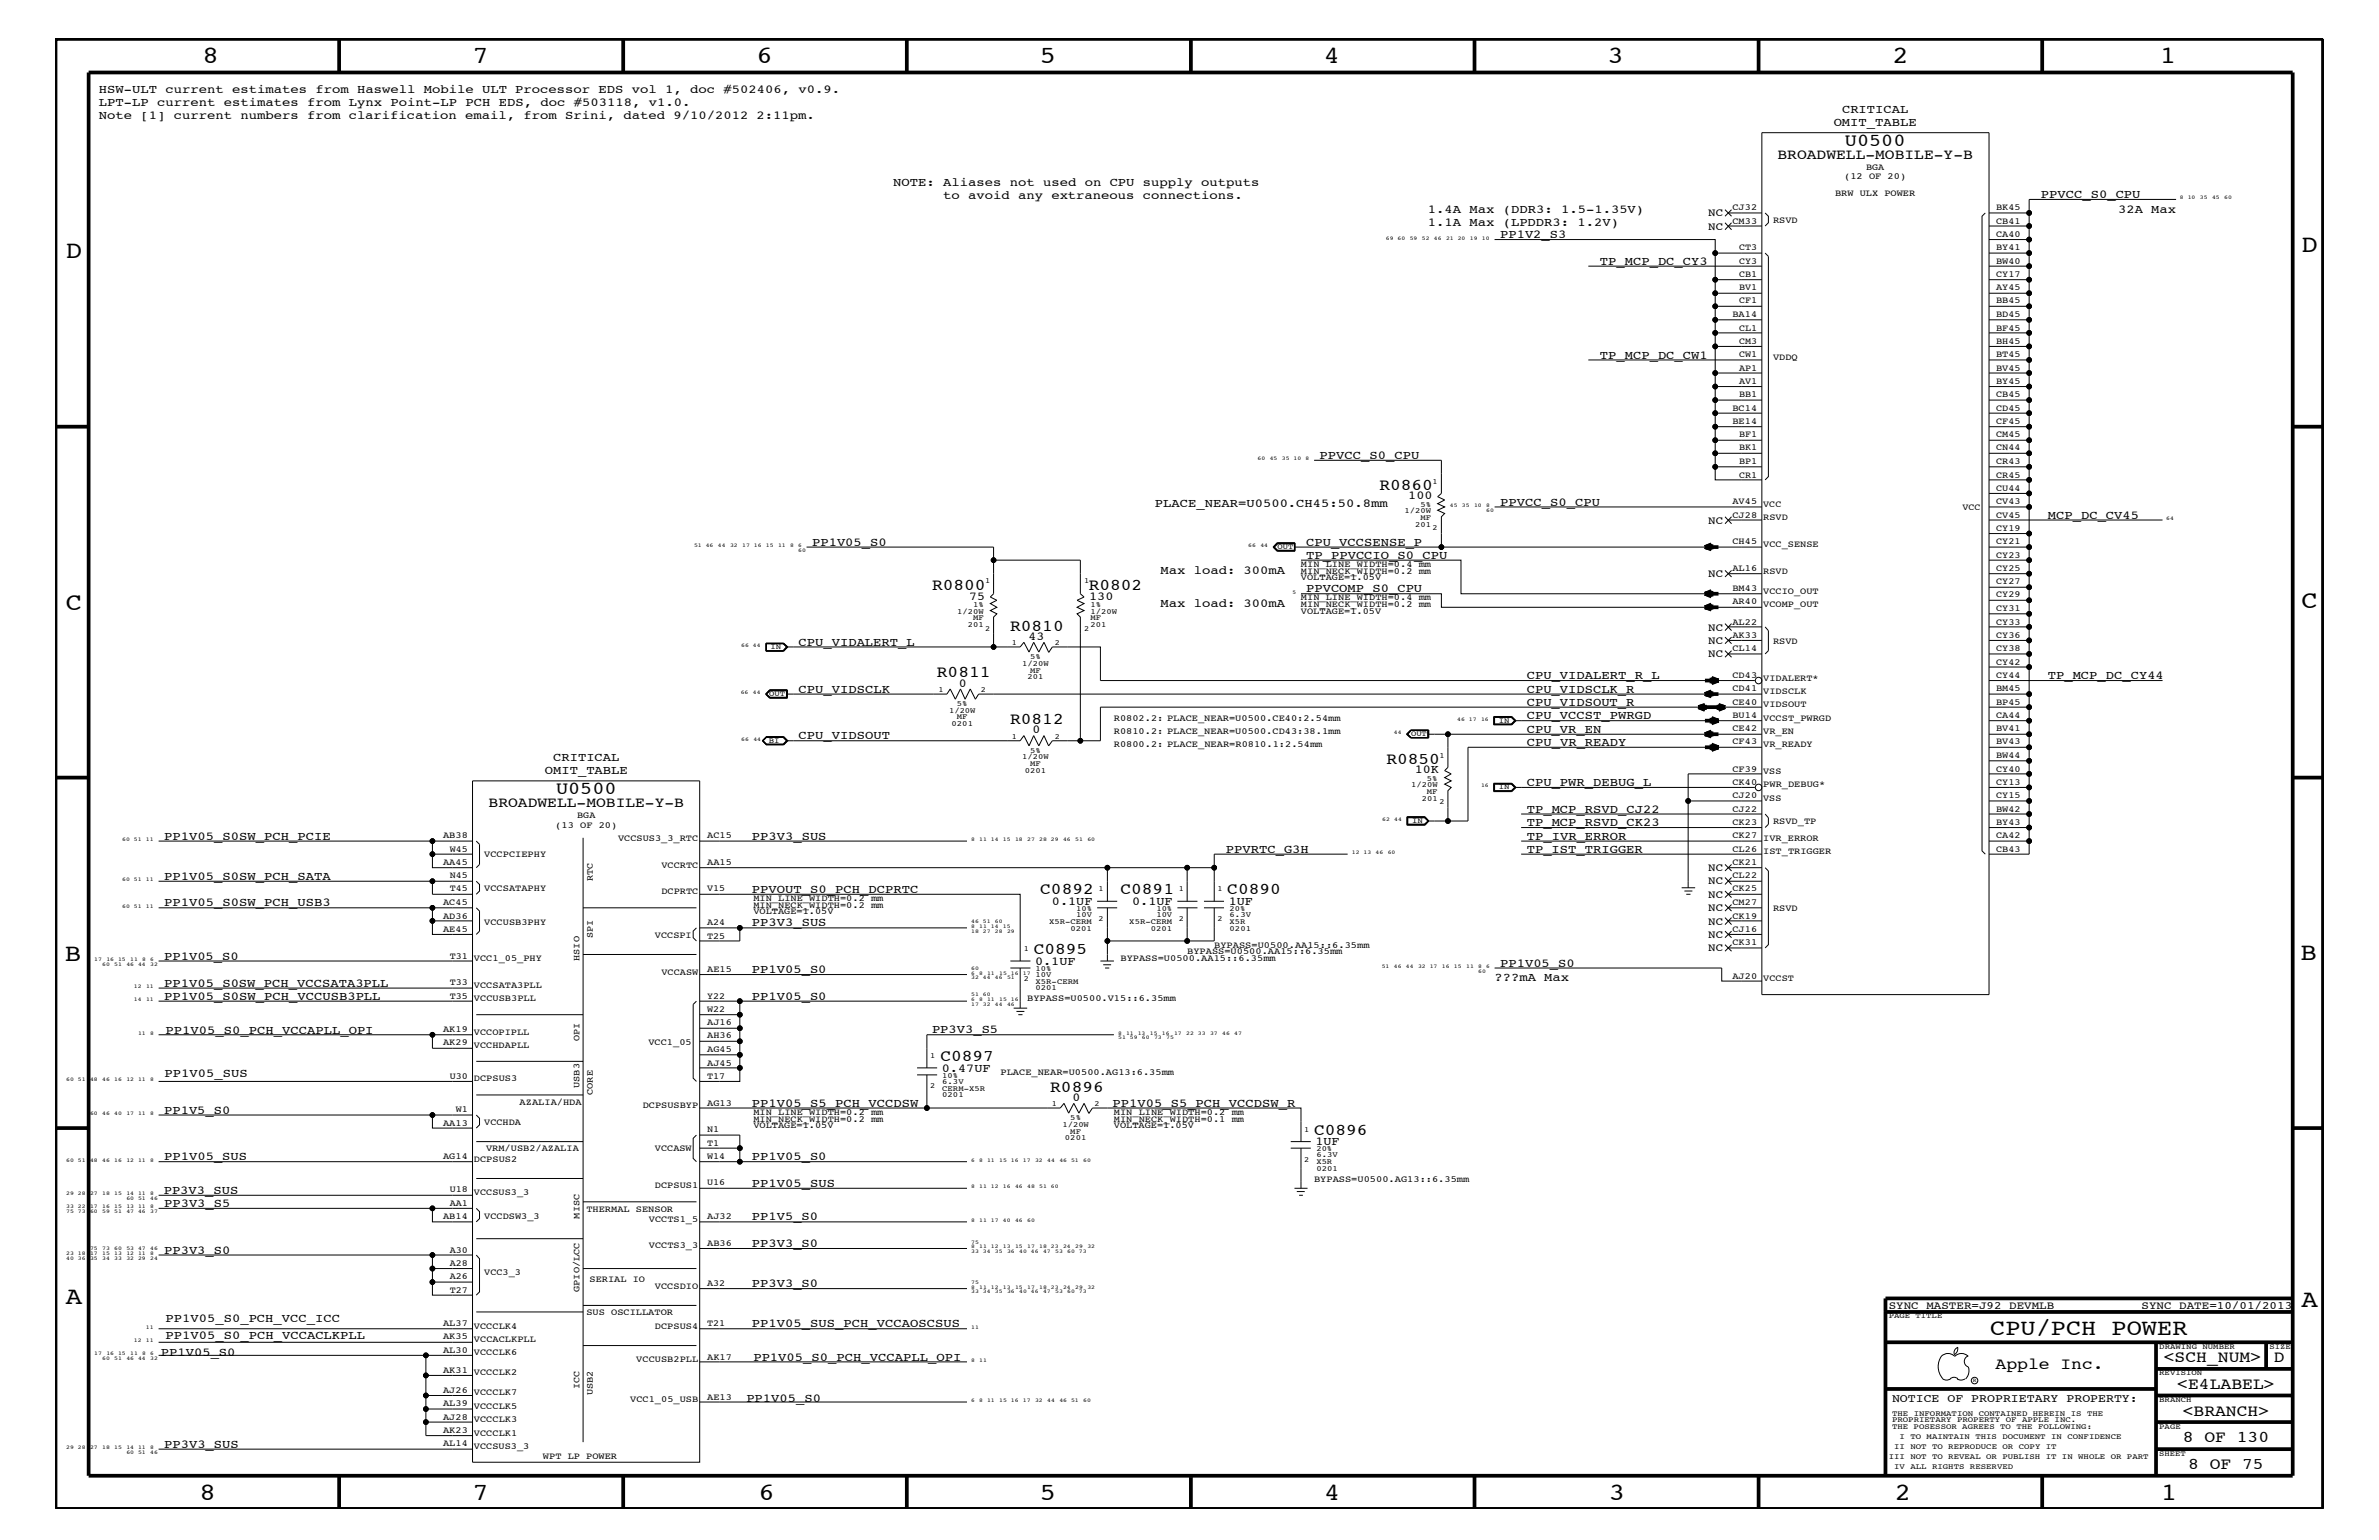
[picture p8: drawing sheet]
<svg xmlns="http://www.w3.org/2000/svg" width="432mm" height="279mm" viewBox="0 0 432 279" stroke-linecap="round" stroke-linejoin="round" font-family="sans-serif">
<defs><g id="words">
<g font-size="4.5">
<text x="36.7" y="11.5">8</text>
<text x="85.8" y="11.5">7</text>
<text x="137.3" y="11.5">6</text>
<text x="188.7" y="11.5">5</text>
<text x="240.3" y="11.5">4</text>
<text x="291.8" y="11.5">3</text>
<text x="343.5" y="11.5">2</text>
<text x="392" y="11.5">1</text>
<text x="11.9" y="46.8">D</text>
<text x="417.7" y="45.7">D</text>
<text x="11.9" y="110.6">C</text>
<text x="417.7" y="110.4">C</text>
<text x="11.8" y="174.3">B</text>
<text x="417.6" y="174.2">B</text>
<text x="11.9" y="236.7">A</text>
<text x="417.7" y="237.1">A</text>
<text x="36.2" y="272.1">8</text>
<text x="85.8" y="272.1">7</text>
<text x="137.7" y="272.1">6</text>
<text x="188.7" y="272.1">5</text>
<text x="240.4" y="272.1">4</text>
<text x="292" y="272.1">3</text>
<text x="343.9" y="272.1">2</text>
<text x="392.2" y="272.1">1</text>
</g>
<text font-size="4.1" x="361.2" y="242.3">CPU/PCH POWER</text>
<g font-size="3.3">
<text x="334.9" y="26.5">U0500</text>
<text x="100.9" y="144">U0500</text>
</g>
<g font-size="3">
<text x="250.4" y="88.8">R0860</text>
<text x="169.2" y="107">R0800</text>
<text x="197.6" y="107">R0802</text>
<text x="183.3" y="114.4">R0810</text>
<text x="170.1" y="122.9">R0811</text>
<text x="183.3" y="131.3">R0812</text>
<text x="251.6" y="138.5">R0850</text>
<text x="188.8" y="162.2">C0892</text>
<text x="203.4" y="162.2">C0891</text>
<text x="222.8" y="162.2">C0890</text>
<text x="187.6" y="173.2">C0895</text>
<text x="170.7" y="192.6">C0897</text>
<text x="190.6" y="198.1">R0896</text>
<text x="238.5" y="205.9">C0896</text>
<text x="362.2" y="248.4">Apple Inc.</text>
<text x="392.7" y="247.1">&lt;SCH_NUM&gt;</text>
<text x="395.2" y="252">&lt;E4LABEL&gt;</text>
<text x="412.7" y="247.1">D</text>
<text x="396.2" y="256.8">&lt;BRANCH&gt;</text>
<text x="396.2" y="261.6">8 OF 130</text>
<text x="397.2" y="266.6">8 OF 75</text>
</g>
<g font-size="2.6">
<text x="322.6" y="28.9">BROADWELL-MOBILE-Y-B</text>
<text x="88.7" y="146.5">BROADWELL-MOBILE-Y-B</text>
</g>
<g font-size="2.2">
<text x="17.9" y="16.8">HSW-ULT current estimates from Haswell Mobile ULT Processor EDS vol 1, doc #502406, v0.9.</text>
<text x="17.9" y="19.2">LPT-LP current estimates from Lynx Point-LP PCH EDS, doc #503118, v1.0.</text>
<text x="17.9" y="21.6">Note [1] current numbers from clarification email, from Srini, dated 9/10/2012 2:11pm.</text>
<text x="332.8" y="22.9">OMIT_TABLE</text>
<text x="334.3" y="20.4">CRITICAL</text>
<text x="162.1" y="33.7">NOTE: Aliases not used on CPU supply outputs</text>
<text x="370.4" y="35.9">PPVCC_S0_CPU</text>
<text x="171.2" y="36.2">to avoid any extraneous connections.</text>
<text x="259.2" y="41">1.1A Max (LPDDR3: 1.2V)</text>
<text x="259.2" y="38.6">1.4A Max (DDR3: 1.5-1.35V)</text>
<text x="384.5" y="38.6">32A Max</text>
<text x="272.3" y="43.2">PP1V2_S3</text>
<text x="290.4" y="48">TP_MCP_DC_CY3</text>
<text x="290.4" y="65.1">TP_MCP_DC_CW1</text>
<text x="239.5" y="83.3">PPVCC_S0_CPU</text>
<text x="209.6" y="92">PLACE_NEAR=U0500.CH45:50.8mm</text>
<text x="255.6" y="90.6">100</text>
<text x="272.3" y="91.7">PPVCC_S0_CPU</text>
<text x="371.7" y="94.2">MCP_DC_CV45</text>
<text x="147.4" y="99">PP1V05_S0</text>
<text x="237.1" y="101.4">TP_PPVCCIO_S0_CPU</text>
<text x="237.1" y="99">CPU_VCCSENSE_P</text>
<text x="210.7" y="104.1">Max load: 300mA</text>
<text x="237.1" y="107.5">PPVCOMP_S0_CPU</text>
<text x="175.9" y="108.8">75</text>
<text x="197.7" y="108.8">130</text>
<text x="210.7" y="110.2">Max load: 300mA</text>
<text x="144.9" y="117.2">CPU_VIDALERT_L</text>
<text x="186.7" y="116.1">43</text>
<text x="144.9" y="125.7">CPU_VIDSCLK</text>
<text x="174" y="124.6">0</text>
<text x="277.1" y="125.7">CPU_VIDSCLK_R</text>
<text x="277.1" y="123.2">CPU_VIDALERT_R_L</text>
<text x="371.7" y="123.2">TP_MCP_DC_CY44</text>
<text x="277.1" y="128">CPU_VIDSOUT_R</text>
<text x="277.1" y="130.5">CPU_VCCST_PWRGD</text>
<text x="144.9" y="134.1">CPU_VIDSOUT</text>
<text x="187.4" y="133">0</text>
<text x="277.1" y="133">CPU_VR_EN</text>
<text x="277.1" y="135.3">CPU_VR_READY</text>
<text x="98.9" y="140.4">OMIT_TABLE</text>
<text x="100.4" y="138">CRITICAL</text>
<text x="256.8" y="140.3">10K</text>
<text x="277.1" y="142.6">CPU_PWR_DEBUG_L</text>
<text x="277.1" y="147.5">TP_MCP_RSVD_CJ22</text>
<text x="277.1" y="149.9">TP_MCP_RSVD_CK23</text>
<text x="29.8" y="152.3">PP1V05_S0SW_PCH_PCIE</text>
<text x="136.5" y="152.3">PP3V3_SUS</text>
<text x="222.5" y="154.7">PPVRTC_G3H</text>
<text x="277.1" y="154.7">TP_IST_TRIGGER</text>
<text x="277.1" y="152.3">TP_IVR_ERROR</text>
<text x="29.8" y="159.6">PP1V05_S0SW_PCH_SATA</text>
<text x="136.5" y="162">PPVOUT_S0_PCH_DCPRTC</text>
<text x="29.8" y="164.5">PP1V05_S0SW_PCH_USB3</text>
<text x="190.9" y="164.1">0.1UF</text>
<text x="205.5" y="164.1">0.1UF</text>
<text x="223" y="164.1">1UF</text>
<text x="136.5" y="168.1">PP3V3_SUS</text>
<text x="29.8" y="174.2">PP1V05_S0</text>
<text x="29.8" y="179">PP1V05_S0SW_PCH_VCCSATA3PLL</text>
<text x="136.5" y="176.6">PP1V05_S0</text>
<text x="187.9" y="175">0.1UF</text>
<text x="271.3" y="178">???mA Max</text>
<text x="272.3" y="175.4">PP1V05_S0</text>
<text x="29.8" y="181.4">PP1V05_S0SW_PCH_VCCUSB3PLL</text>
<text x="136.5" y="181.4">PP1V05_S0</text>
<text x="30.1" y="187.6">PP1V05_S0_PCH_VCCAPLL_OPI</text>
<text x="169.2" y="187.5">PP3V3_S5</text>
<text x="29.9" y="195.4">PP1V05_SUS</text>
<text x="170.9" y="194.4">0.47UF</text>
<text x="29.8" y="202">PP1V5_S0</text>
<text x="136.5" y="200.9">PP1V05_S5_PCH_VCCDSW</text>
<text x="194.7" y="199.8">0</text>
<text x="201.9" y="200.9">PP1V05_S5_PCH_VCCDSW_R</text>
<text x="238.8" y="207.7">1UF</text>
<text x="29.8" y="210.5">PP1V05_SUS</text>
<text x="136.5" y="215.3">PP1V05_SUS</text>
<text x="136.5" y="210.5">PP1V05_S0</text>
<text x="29.7" y="216.6">PP3V3_SUS</text>
<text x="29.8" y="219">PP3V3_S5</text>
<text x="136.5" y="221.4">PP1V5_S0</text>
<text x="29.8" y="227.5">PP3V3_S0</text>
<text x="136.5" y="226.3">PP3V3_S0</text>
<text x="136.5" y="233.5">PP3V3_S0</text>
<text x="30.1" y="239.9">PP1V05_S0_PCH_VCC_ICC</text>
<text x="29.2" y="246">PP1V05_S0</text>
<text x="30.1" y="243">PP1V05_S0_PCH_VCCACLKPLL</text>
<text x="136.5" y="240.8">PP1V05_SUS_PCH_VCCAOSCSUS</text>
<text x="136.7" y="247">PP1V05_S0_PCH_VCCAPLL_OPI</text>
<text x="135.5" y="254.4">PP1V05_S0</text>
<text x="29.8" y="262.7">PP3V3_SUS</text>
</g>
<text font-size="2.1" x="343.4" y="254.4">NOTICE OF PROPRIETARY PROPERTY:</text>
<g font-size="2">
<text x="310" y="39.2">NC</text>
<text x="310" y="41.7">NC</text>
<text x="310" y="95">NC</text>
<text x="310" y="104.7">NC</text>
<text x="310" y="114.4">NC</text>
<text x="310" y="116.8">NC</text>
<text x="310" y="119.2">NC</text>
<text x="310" y="158">NC</text>
<text x="310" y="160.5">NC</text>
<text x="310" y="165.3">NC</text>
<text x="310" y="162.8">NC</text>
<text x="310" y="167.8">NC</text>
<text x="310" y="172.6">NC</text>
<text x="310" y="170.1">NC</text>
<text x="342.8" y="237.4">SYNC_MASTER=J92_DEVMLB</text>
<text x="388.7" y="237.4">SYNC_DATE=10/01/2013</text>
</g>
<g font-size="1.7">
<text x="333.1" y="35.6">BRW ULX POWER</text>
<text x="334.7" y="32.5">(12 OF 20)</text>
<text x="338.7" y="30.8">BGA</text>
<text x="314.5" y="38.1">CJ32</text>
<text x="314.5" y="40.6">CM33</text>
<text x="321.8" y="40.4">RSVD</text>
<text x="362.3" y="38.1">BK45</text>
<text x="362.3" y="40.6">CB41</text>
<text x="315.6" y="45.4">CT3</text>
<text x="315.6" y="47.9">CY3</text>
<text x="362.3" y="47.9">BW40</text>
<text x="362.3" y="45.4">BY41</text>
<text x="362.3" y="43">CA40</text>
<text x="315.6" y="52.7">BV1</text>
<text x="315.6" y="50.2">CB1</text>
<text x="362.3" y="52.7">AY45</text>
<text x="362.3" y="50.2">CY17</text>
<text x="314.5" y="57.5">BA14</text>
<text x="315.6" y="55.1">CF1</text>
<text x="315.6" y="60">CL1</text>
<text x="362.3" y="55.1">BB45</text>
<text x="362.3" y="57.5">BD45</text>
<text x="362.3" y="60">BF45</text>
<text x="315.6" y="62.3">CM3</text>
<text x="315.6" y="64.8">CW1</text>
<text x="321.8" y="65.3">VDDQ</text>
<text x="362.3" y="62.3">BH45</text>
<text x="362.3" y="64.8">BT45</text>
<text x="315.6" y="67.3">AP1</text>
<text x="315.6" y="69.6">AV1</text>
<text x="362.3" y="67.3">BV45</text>
<text x="362.3" y="69.6">BY45</text>
<text x="314.5" y="74.5">BC14</text>
<text x="314.5" y="76.9">BE14</text>
<text x="315.6" y="72.1">BB1</text>
<text x="362.3" y="72.1">CB45</text>
<text x="362.3" y="74.5">CD45</text>
<text x="362.3" y="76.9">CF45</text>
<text x="315.6" y="79.4">BF1</text>
<text x="315.6" y="81.7">BK1</text>
<text x="362.3" y="79.4">CM45</text>
<text x="362.3" y="81.7">CN44</text>
<text x="315.6" y="84.2">BP1</text>
<text x="315.6" y="86.6">CR1</text>
<text x="362.3" y="84.2">CR43</text>
<text x="362.3" y="86.6">CR45</text>
<text x="362.3" y="89">CU44</text>
<text x="314.5" y="93.9">CJ28</text>
<text x="314.5" y="91.5">AV45</text>
<text x="320" y="92">VCC</text>
<text x="320" y="94.3">RSVD</text>
<text x="356.2" y="92.6">VCC</text>
<text x="362.3" y="91.5">CV43</text>
<text x="362.3" y="93.9">CV45</text>
<text x="314.5" y="98.7">CH45</text>
<text x="320" y="99.3">VCC_SENSE</text>
<text x="362.3" y="96.3">CY19</text>
<text x="362.3" y="98.7">CY21</text>
<text x="362.3" y="101.2">CY23</text>
<text x="236.1" y="102.9">MIN_LINE_WIDTH=0.4 mm</text>
<text x="236.1" y="105.3">VOLTAGE=1.05V</text>
<text x="236.1" y="104.1">MIN_NECK_WIDTH=0.2 mm</text>
<text x="314.5" y="103.6">AL16</text>
<text x="314.5" y="107.2">BM43</text>
<text x="320" y="107.7">VCCIO_OUT</text>
<text x="320" y="104.1">RSVD</text>
<text x="362.3" y="103.6">CY25</text>
<text x="362.3" y="106">CY27</text>
<text x="236.1" y="111.4">VOLTAGE=1.05V</text>
<text x="236.1" y="110.2">MIN_NECK_WIDTH=0.2 mm</text>
<text x="236.1" y="108.9">MIN_LINE_WIDTH=0.4 mm</text>
<text x="314.5" y="113.3">AL22</text>
<text x="314.5" y="109.7">AR40</text>
<text x="320" y="110.2">VCOMP_OUT</text>
<text x="362.3" y="108.4">CY29</text>
<text x="362.3" y="110.9">CY31</text>
<text x="362.3" y="113.3">CY33</text>
<text x="314.5" y="115.7">AK33</text>
<text x="314.5" y="118.1">CL14</text>
<text x="321.8" y="116.8">RSVD</text>
<text x="362.3" y="115.7">CY36</text>
<text x="362.3" y="118.1">CY38</text>
<text x="314.5" y="123">CD43</text>
<text x="314.5" y="125.4">CD41</text>
<text x="320" y="125.9">VIDSCLK</text>
<text x="320" y="123.5">VIDALERT*</text>
<text x="362.3" y="125.4">BM45</text>
<text x="362.3" y="120.6">CY42</text>
<text x="362.3" y="123">CY44</text>
<text x="202.2" y="130.8">R0802.2: PLACE_NEAR=U0500.CE40:2.54mm</text>
<text x="314.5" y="130.2">BU14</text>
<text x="314.5" y="127.9">CE40</text>
<text x="320" y="128.3">VIDSOUT</text>
<text x="320" y="130.8">VCCST_PWRGD</text>
<text x="362.3" y="127.9">BP45</text>
<text x="362.3" y="130.2">CA44</text>
<text x="202.2" y="135.6">R0800.2: PLACE_NEAR=R0810.1:2.54mm</text>
<text x="202.2" y="133.2">R0810.2: PLACE_NEAR=U0500.CD43:38.1mm</text>
<text x="314.5" y="132.7">CE42</text>
<text x="314.5" y="135.1">CF43</text>
<text x="320" y="133.2">VR_EN</text>
<text x="320" y="135.6">VR_READY</text>
<text x="362.3" y="132.7">BV41</text>
<text x="362.3" y="135.1">BV43</text>
<text x="362.3" y="137.5">BW44</text>
<text x="314.5" y="142.4">CK40</text>
<text x="314.5" y="140">CF39</text>
<text x="320" y="142.9">PWR_DEBUG*</text>
<text x="320" y="140.4">VSS</text>
<text x="362.3" y="142.4">CY13</text>
<text x="362.3" y="140">CY40</text>
<text x="104.8" y="148.4">BGA</text>
<text x="314.5" y="149.6">CK23</text>
<text x="314.5" y="147.3">CJ22</text>
<text x="314.5" y="144.8">CJ20</text>
<text x="320" y="145.3">VSS</text>
<text x="321.8" y="149.5">RSVD_TP</text>
<text x="362.3" y="147.3">BW42</text>
<text x="362.3" y="149.6">BY43</text>
<text x="362.3" y="144.8">CY15</text>
<text x="80.4" y="152.1">AB38</text>
<text x="81.6" y="154.5">W45</text>
<text x="87.9" y="155.6">VCCPCIEPHY</text>
<text x="100.8" y="150.1">(13 OF 20)</text>
<text x="112.2" y="152.6">VCCSUS3_3_RTC</text>
<text x="128.4" y="152.1">AC15</text>
<text x="314.5" y="154.5">CL26</text>
<text x="314.5" y="152.1">CK27</text>
<text x="320" y="155">IST_TRIGGER</text>
<text x="320" y="152.6">IVR_ERROR</text>
<text x="362.3" y="152.1">CA42</text>
<text x="362.3" y="154.5">CB43</text>
<text x="80.4" y="156.9">AA45</text>
<text x="81.6" y="159.4">N45</text>
<text x="81.6" y="161.7">T45</text>
<text x="87.9" y="161.7">VCCSATAPHY</text>
<text x="107.6" y="159.9" transform="rotate(-90 107.6 159.9)">RTC</text>
<text x="120.1" y="157.4">VCCRTC</text>
<text x="128.4" y="161.7">V15</text>
<text x="128.4" y="156.9">AA15</text>
<text x="314.5" y="161.7">CK25</text>
<text x="314.5" y="156.9">CK21</text>
<text x="314.5" y="159.4">CL22</text>
<text x="80.4" y="164.2">AC45</text>
<text x="80.4" y="166.7">AD36</text>
<text x="87.9" y="167.8">VCCUSB3PHY</text>
<text x="120.1" y="162.2">DCPRTC</text>
<text x="128.4" y="167.8">A24</text>
<text x="136.7" y="163.5">MIN_LINE_WIDTH=0.2 mm</text>
<text x="136.7" y="165.9">VOLTAGE=1.05V</text>
<text x="136.7" y="164.7">MIN_NECK_WIDTH=0.2 mm</text>
<text x="314.5" y="166.7">CK19</text>
<text x="314.5" y="164.2">CM27</text>
<text x="321.8" y="165.3">RSVD</text>
<text x="80.4" y="169">AE45</text>
<text x="81.6" y="173.9">T31</text>
<text x="107.6" y="170.1" transform="rotate(-90 107.6 170.1)">SPI</text>
<text x="118.9" y="170.1">VCCSPI</text>
<text x="128.4" y="170.3">T25</text>
<text x="215.5" y="173.2">BYPASS=U0500.AA15::6.35mm</text>
<text x="220.4" y="172">BYPASS=U0500.AA15::6.35mm</text>
<text x="314.5" y="169">CJ16</text>
<text x="314.5" y="171.5">CK31</text>
<text x="81.6" y="178.8">T33</text>
<text x="86" y="179.3">VCCSATA3PLL</text>
<text x="86" y="174.4">VCC1_05_PHY</text>
<text x="105.2" y="174.4" transform="rotate(-90 105.2 174.4)">HSIO</text>
<text x="120.1" y="176.8">VCCASW</text>
<text x="128.4" y="176.3">AE15</text>
<text x="203.4" y="174.4">BYPASS=U0500.AA15::6.35mm</text>
<text x="314.5" y="177.6">AJ20</text>
<text x="320" y="178">VCCST</text>
<text x="81.6" y="181.2">T35</text>
<text x="86" y="181.6">VCCUSB3PLL</text>
<text x="128.4" y="183.6">W22</text>
<text x="128.4" y="181.2">Y22</text>
<text x="186.4" y="181.6">BYPASS=U0500.V15::6.35mm</text>
<text x="80.4" y="189.7">AK29</text>
<text x="80.4" y="187.2">AK19</text>
<text x="86" y="187.7">VCCOPIPLL</text>
<text x="86" y="190.2">VCCHDAPLL</text>
<text x="105.2" y="188.9" transform="rotate(-90 105.2 188.9)">OPI</text>
<text x="117.7" y="189.5">VCC1_05</text>
<text x="128.4" y="190.9">AG45</text>
<text x="128.4" y="188.4">AH36</text>
<text x="128.4" y="186">AJ16</text>
<text x="81.6" y="195.7">U30</text>
<text x="86" y="196.2">DCPSUS3</text>
<text x="105.2" y="197.4" transform="rotate(-90 105.2 197.4)">USB3</text>
<text x="128.4" y="193.3">AJ45</text>
<text x="128.4" y="195.7">T17</text>
<text x="181.6" y="195">PLACE_NEAR=U0500.AG13:6.35mm</text>
<text x="82.7" y="201.8">W1</text>
<text x="94.3" y="200.4">AZALIA/HDA</text>
<text x="107.6" y="198.7" transform="rotate(-90 107.6 198.7)">CORE</text>
<text x="116.7" y="201">DCPSUSBYP</text>
<text x="128.4" y="200.6">AG13</text>
<text x="136.7" y="203.5">MIN_NECK_WIDTH=0.2 mm</text>
<text x="136.7" y="202.3">MIN_LINE_WIDTH=0.2 mm</text>
<text x="202.2" y="203.5">MIN_NECK_WIDTH=0.1 mm</text>
<text x="202.2" y="202.3">MIN_LINE_WIDTH=0.2 mm</text>
<text x="80.4" y="204.2">AA13</text>
<text x="87.9" y="204.1">VCCHDA</text>
<text x="88.2" y="208.9">VRM/USB2/AZALIA</text>
<text x="118.9" y="208.9">VCCASW</text>
<text x="128.4" y="205.4">N1</text>
<text x="128.4" y="207.9">T1</text>
<text x="136.7" y="204.7">VOLTAGE=1.05V</text>
<text x="202.2" y="204.7">VOLTAGE=1.05V</text>
<text x="80.4" y="210.3">AG14</text>
<text x="86" y="210.8">DCPSUS2</text>
<text x="118.9" y="215.6">DCPSUS1</text>
<text x="128.4" y="215.1">U16</text>
<text x="128.4" y="210.3">W14</text>
<text x="238.5" y="214.4">BYPASS=U0500.AG13::6.35mm</text>
<text x="80.4" y="221.2">AB14</text>
<text x="81.6" y="218.7">AA1</text>
<text x="81.6" y="216.4">U18</text>
<text x="86" y="216.9">VCCSUS3_3</text>
<text x="87.9" y="221.1">VCCDSW3_3</text>
<text x="105.2" y="221.1" transform="rotate(-90 105.2 221.1)">MISC</text>
<text x="106.4" y="219.8">THERMAL SENSOR</text>
<text x="117.8" y="221.7">VCCTS1_5</text>
<text x="128.4" y="221.2">AJ32</text>
<text x="81.6" y="227.3">A30</text>
<text x="117.8" y="226.5">VCCTS3_3</text>
<text x="128.4" y="226">AB36</text>
<text x="81.6" y="232.1">A26</text>
<text x="81.6" y="229.6">A28</text>
<text x="87.9" y="231.3">VCC3_3</text>
<text x="107" y="232.6">SERIAL IO</text>
<text x="118.9" y="233.8">VCCSDIO</text>
<text x="128.4" y="233.3">A32</text>
<text x="81.6" y="234.6">T27</text>
<text x="105.2" y="234.4" transform="rotate(-90 105.2 234.4)">GPIO/LCC</text>
<text x="106.4" y="238.6">SUS OSCILLATOR</text>
<text x="80.4" y="243">AK35</text>
<text x="80.4" y="240.6">AL37</text>
<text x="80.4" y="245.4">AL30</text>
<text x="86" y="243.5">VCCACLKPLL</text>
<text x="86" y="241.1">VCCCLK4</text>
<text x="86" y="245.9">VCCCLK6</text>
<text x="118.9" y="241.1">DCPSUS4</text>
<text x="128.4" y="240.6">T21</text>
<text x="80.4" y="249">AK31</text>
<text x="86" y="249.5">VCCCLK2</text>
<text x="105.2" y="252" transform="rotate(-90 105.2 252)">ICC</text>
<text x="115.5" y="247.1">VCCUSB2PLL</text>
<text x="128.4" y="246.7">AK17</text>
<text x="80.4" y="257.6">AJ28</text>
<text x="80.4" y="255.1">AL39</text>
<text x="80.4" y="252.7">AJ26</text>
<text x="86" y="253.2">VCCCLK7</text>
<text x="86" y="255.6">VCCCLK5</text>
<text x="107.6" y="253.2" transform="rotate(-90 107.6 253.2)">USB2</text>
<text x="114.4" y="254.4">VCC1_05_USB</text>
<text x="128.4" y="253.9">AE13</text>
<text x="80.4" y="260">AK23</text>
<text x="80.4" y="262.4">AL14</text>
<text x="86" y="262.9">VCCSUS3_3</text>
<text x="86" y="258">VCCCLK3</text>
<text x="86" y="260.5">VCCCLK1</text>
<text x="98.6" y="264.7">WPT LP POWER</text>
</g>
<g font-size="1.4">
<text x="260" y="87.7">1</text>
<text x="254.9" y="93.2">1/20W</text>
<text x="256.9" y="95.6">201</text>
<text x="257.8" y="92">5%</text>
<text x="257.8" y="94.3">MF</text>
<text x="231.9" y="99.6">OUT</text>
<text x="260" y="96.2">2</text>
<text x="178.8" y="105.9">1</text>
<text x="196.8" y="105.9">1</text>
<text x="173.7" y="111.4">1/20W</text>
<text x="175.7" y="113.7">201</text>
<text x="176.6" y="112.6">MF</text>
<text x="176.6" y="110.2">1%</text>
<text x="198" y="113.7">201</text>
<text x="198" y="111.4">1/20W</text>
<text x="198" y="112.6">MF</text>
<text x="198" y="110.2">1%</text>
<text x="139.9" y="117.8">IN</text>
<text x="178.8" y="114.4">2</text>
<text x="183.6" y="117">1</text>
<text x="187" y="119.6">5%</text>
<text x="191.4" y="117">2</text>
<text x="196.8" y="114.4">2</text>
<text x="170.3" y="125.5">1</text>
<text x="178.1" y="125.5">2</text>
<text x="185.5" y="120.8">1/20W</text>
<text x="186.5" y="123.2">201</text>
<text x="187" y="122">MF</text>
<text x="139.6" y="126.3">OUT</text>
<text x="172.3" y="129.3">1/20W</text>
<text x="172.7" y="131.7">0201</text>
<text x="173.7" y="128">5%</text>
<text x="173.7" y="130.5">MF</text>
<text x="272" y="131.1">IN</text>
<text x="139.5" y="134.7">BI</text>
<text x="183.6" y="134.1">1</text>
<text x="185.5" y="137.8">1/20W</text>
<text x="187" y="136.6">5%</text>
<text x="191.4" y="134.1">2</text>
<text x="256.1" y="133.5">OUT</text>
<text x="261.3" y="137.4">1</text>
<text x="186" y="140.2">0201</text>
<text x="187" y="139">MF</text>
<text x="256.1" y="142.9">1/20W</text>
<text x="259" y="141.7">5%</text>
<text x="272" y="143.2">IN</text>
<text x="256.3" y="149.3">IN</text>
<text x="258.1" y="145.3">201</text>
<text x="259" y="144">MF</text>
<text x="261.3" y="145.9">2</text>
<text x="199.4" y="161.7">1</text>
<text x="214" y="161.7">1</text>
<text x="221" y="161.7">1</text>
<text x="190.4" y="167.6">X5R-CERM</text>
<text x="195.3" y="166.4">10V</text>
<text x="195.3" y="165.3">10%</text>
<text x="199.4" y="167.1">2</text>
<text x="205" y="167.6">X5R-CERM</text>
<text x="209.9" y="165.3">10%</text>
<text x="209.9" y="166.4">10V</text>
<text x="214" y="167.1">2</text>
<text x="221" y="167.1">2</text>
<text x="223.2" y="167.6">X5R</text>
<text x="223.2" y="166.4">6.3V</text>
<text x="223.2" y="165.3">20%</text>
<text x="185.8" y="172.6">1</text>
<text x="194.3" y="168.9">0201</text>
<text x="208.9" y="168.9">0201</text>
<text x="223.2" y="168.9">0201</text>
<text x="185.8" y="178">2</text>
<text x="188" y="179.7">0201</text>
<text x="188" y="177.3">10V</text>
<text x="188" y="178.5">X5R-CERM</text>
<text x="188" y="176.2">10%</text>
<text x="168.8" y="192">1</text>
<text x="168.8" y="197.4">2</text>
<text x="171" y="196.7">6.3V</text>
<text x="171" y="195.6">10%</text>
<text x="171" y="197.9">CERM-X5R</text>
<text x="171" y="199.1">0201</text>
<text x="190.9" y="200.7">1</text>
<text x="194.3" y="203.2">5%</text>
<text x="198.6" y="200.7">2</text>
<text x="192.8" y="204.4">1/20W</text>
<text x="193.3" y="206.9">0201</text>
<text x="194.3" y="205.7">MF</text>
<text x="236.7" y="205.3">1</text>
<text x="238.9" y="208.9">20%</text>
<text x="236.7" y="210.8">2</text>
<text x="238.9" y="212.5">0201</text>
<text x="238.9" y="211.3">X5R</text>
<text x="238.9" y="210">6.3V</text>
<text x="342.8" y="239.2">PAGE TITLE</text>
<text x="391.9" y="244.7">DRAWING NUMBER</text>
<text x="411.9" y="244.7">SIZE</text>
<text x="391.9" y="249.5">REVISION</text>
<text x="343.4" y="256.8">THE INFORMATION CONTAINED HEREIN IS THE</text>
<text x="391.9" y="254.4">BRANCH</text>
<text x="343.4" y="258">PROPRIETARY PROPERTY OF APPLE INC.</text>
<text x="343.4" y="259.3">THE POSESSOR AGREES TO THE FOLLOWING:</text>
<text x="343.8" y="262.9">II NOT TO REPRODUCE OR COPY IT</text>
<text x="344.8" y="261.1">I TO MAINTAIN THIS DOCUMENT IN CONFIDENCE</text>
<text x="391.9" y="259.3">PAGE</text>
<text x="342.8" y="264.7">III NOT TO REVEAL OR PUBLISH IT IN WHOLE OR PART</text>
<text x="343.8" y="266.6">IV ALL RIGHTS RESERVED</text>
<text x="391.9" y="264.1">SHEET</text>
</g>
<g font-size="1">
<text x="395.6" y="36.2">8</text>
<text x="397.1" y="36.2">10</text>
<text x="399.3" y="36.2">35</text>
<text x="401.5" y="36.2">45</text>
<text x="403.7" y="36.2">60</text>
<text x="251.5" y="43.5">69 60</text>
<text x="255.9" y="43.5">59</text>
<text x="258.1" y="43.5">52</text>
<text x="260.3" y="43.5">46</text>
<text x="262.5" y="43.5">21 20</text>
<text x="266.8" y="43.5">19</text>
<text x="269" y="43.5">10</text>
<text x="228.3" y="83.5">60</text>
<text x="230.5" y="83.5">45</text>
<text x="232.7" y="83.5">35 10</text>
<text x="237" y="83.5">8</text>
<text x="263.1" y="92">45</text>
<text x="265.3" y="92">35</text>
<text x="267.5" y="92">10</text>
<text x="269.7" y="92">8</text>
<text x="269.7" y="92.8">60</text>
<text x="393.2" y="94.3">64</text>
<text x="126" y="99.3">51 46</text>
<text x="130.3" y="99.3">44</text>
<text x="132.5" y="99.3">32</text>
<text x="134.7" y="99.3">17 16</text>
<text x="139" y="99.3">15</text>
<text x="141.2" y="99.3">11</text>
<text x="143.4" y="99.3">8</text>
<text x="144.9" y="99.3">6</text>
<text x="144.9" y="100.1">60</text>
<text x="226.6" y="99.3">66</text>
<text x="228.8" y="99.3">44</text>
<text x="234.6" y="107.7">5</text>
<text x="134.5" y="117.4">66 44</text>
<text x="134.5" y="125.9">66</text>
<text x="136.7" y="125.9">44</text>
<text x="264.5" y="130.8">46 17</text>
<text x="268.8" y="130.8">16</text>
<text x="134.5" y="134.4">66</text>
<text x="136.7" y="134.4">44</text>
<text x="253" y="133.2">44</text>
<text x="268.8" y="142.9">16</text>
<text x="250.9" y="149">62</text>
<text x="253.1" y="149">44</text>
<text x="22.2" y="152.6">60 51</text>
<text x="26.5" y="152.6">11</text>
<text x="176.3" y="152.6">8</text>
<text x="177.7" y="152.6">11 14</text>
<text x="182" y="152.6">15</text>
<text x="184.2" y="152.6">18</text>
<text x="186.4" y="152.6">27</text>
<text x="188.6" y="152.6">28 29</text>
<text x="193" y="152.6">46</text>
<text x="195.2" y="152.6">51</text>
<text x="197.4" y="152.6">60</text>
<text x="245.4" y="155">12 13</text>
<text x="249.7" y="155">46</text>
<text x="251.9" y="155">60</text>
<text x="22.2" y="159.9">60 51</text>
<text x="26.5" y="159.9">11</text>
<text x="22.2" y="164.7">60 51</text>
<text x="26.5" y="164.7">11</text>
<text x="176.3" y="167.5">46 51</text>
<text x="180.6" y="167.5">60</text>
<text x="176.3" y="169.2">18 27</text>
<text x="176.3" y="168.3">8</text>
<text x="177.7" y="168.3">11 14</text>
<text x="180.6" y="169.2">28</text>
<text x="182" y="168.3">15</text>
<text x="182.8" y="169.2">29</text>
<text x="17.1" y="174.4">17</text>
<text x="18.5" y="175.3">60</text>
<text x="19.3" y="174.4">16 15</text>
<text x="20.7" y="175.3">51</text>
<text x="22.9" y="175.3">46 44</text>
<text x="23.6" y="174.4">11</text>
<text x="24.3" y="179.3">12</text>
<text x="25.8" y="174.4">8</text>
<text x="26.5" y="179.3">11</text>
<text x="27.3" y="174.4">6</text>
<text x="27.3" y="175.3">32</text>
<text x="176.3" y="177.7">32 44</text>
<text x="176.3" y="176">60</text>
<text x="176.3" y="176.8">6</text>
<text x="177.7" y="176.8">8</text>
<text x="179.2" y="176.8">11</text>
<text x="180.6" y="177.7">46</text>
<text x="181.4" y="176.8">15 16</text>
<text x="182.8" y="177.7">51</text>
<text x="185.7" y="176.8">17</text>
<text x="250.8" y="175.6">51</text>
<text x="253" y="175.6">46</text>
<text x="255.2" y="175.6">44</text>
<text x="257.4" y="175.6">32 17</text>
<text x="261.7" y="175.6">16</text>
<text x="263.9" y="175.6">15</text>
<text x="266.1" y="175.6">11</text>
<text x="268.3" y="175.6">8</text>
<text x="268.3" y="176.5">60</text>
<text x="269.7" y="175.6">6</text>
<text x="24.3" y="181.6">14</text>
<text x="26.5" y="181.6">11</text>
<text x="176.3" y="182.6">17 32</text>
<text x="176.3" y="180.8">51 60</text>
<text x="176.3" y="181.6">6</text>
<text x="177.7" y="181.6">8</text>
<text x="179.2" y="181.6">11</text>
<text x="180.6" y="182.6">44</text>
<text x="181.4" y="181.6">15 16</text>
<text x="182.8" y="182.6">46</text>
<text x="25.1" y="187.7">11</text>
<text x="27.3" y="187.7">8</text>
<text x="202.9" y="188.6">51 59</text>
<text x="202.9" y="187.7">8</text>
<text x="204.4" y="187.7">11 13</text>
<text x="207.3" y="188.6">60</text>
<text x="208.7" y="187.7">15</text>
<text x="209.5" y="188.6">73</text>
<text x="210.9" y="187.7">16</text>
<text x="211.7" y="188.6">75</text>
<text x="213.1" y="187.7">17</text>
<text x="215.3" y="187.7">22 33</text>
<text x="219.6" y="187.7">37</text>
<text x="221.8" y="187.7">46</text>
<text x="224" y="187.7">47</text>
<text x="12" y="196.2">60 51</text>
<text x="16.3" y="196.2">48</text>
<text x="18.5" y="196.2">46</text>
<text x="20.7" y="196.2">16</text>
<text x="22.9" y="196.2">12 11</text>
<text x="27.3" y="196.2">8</text>
<text x="16.3" y="202.3">60</text>
<text x="18.5" y="202.3">46</text>
<text x="20.7" y="202.3">40</text>
<text x="22.9" y="202.3">17 11</text>
<text x="27.3" y="202.3">8</text>
<text x="12" y="210.8">60 51</text>
<text x="16.3" y="210.8">48</text>
<text x="18.5" y="210.8">46</text>
<text x="20.7" y="210.8">16</text>
<text x="22.9" y="210.8">12 11</text>
<text x="27.3" y="210.8">8</text>
<text x="176.3" y="215.6">8</text>
<text x="176.3" y="210.8">6</text>
<text x="177.7" y="215.6">11 12</text>
<text x="177.7" y="210.8">8</text>
<text x="179.2" y="210.8">11</text>
<text x="181.4" y="210.8">15 16</text>
<text x="182" y="215.6">16</text>
<text x="184.2" y="215.6">46</text>
<text x="185.7" y="210.8">17</text>
<text x="186.4" y="215.6">48</text>
<text x="187.9" y="210.8">32</text>
<text x="188.6" y="215.6">51 60</text>
<text x="190.1" y="210.8">44</text>
<text x="192.3" y="210.8">46 51</text>
<text x="196.6" y="210.8">60</text>
<text x="12" y="216.9">29 28</text>
<text x="12" y="219.2">33 22</text>
<text x="12" y="220.1">75 73</text>
<text x="16.3" y="216.9">27</text>
<text x="16.3" y="219.2">17</text>
<text x="16.3" y="220.1">60</text>
<text x="18.5" y="220.1">59</text>
<text x="18.5" y="216.9">18</text>
<text x="18.5" y="219.2">16</text>
<text x="20.7" y="216.9">15</text>
<text x="20.7" y="219.2">15</text>
<text x="20.7" y="220.1">51</text>
<text x="22.9" y="216.9">14 11</text>
<text x="22.9" y="217.7">60 51</text>
<text x="22.9" y="219.2">13 11</text>
<text x="22.9" y="220.1">47 46</text>
<text x="27.3" y="216.9">8</text>
<text x="27.3" y="219.2">8</text>
<text x="27.3" y="217.7">46</text>
<text x="27.3" y="220.1">37</text>
<text x="176.3" y="221.7">8</text>
<text x="177.7" y="221.7">11 17</text>
<text x="182" y="221.7">40</text>
<text x="184.2" y="221.7">46</text>
<text x="186.4" y="221.7">60</text>
<text x="12" y="227.7">23 18</text>
<text x="16.3" y="227.7">17</text>
<text x="16.3" y="226.9">75</text>
<text x="18.5" y="226.9">73</text>
<text x="18.5" y="227.7">15</text>
<text x="20.7" y="227.7">13</text>
<text x="20.7" y="226.9">60</text>
<text x="22.9" y="227.7">12 11</text>
<text x="22.9" y="226.9">53 47</text>
<text x="27.3" y="227.7">8</text>
<text x="27.3" y="226.9">46</text>
<text x="176.3" y="227.4">33 34</text>
<text x="176.3" y="225.7">75</text>
<text x="176.3" y="226.5">8</text>
<text x="177.7" y="226.5">11 12</text>
<text x="180.6" y="227.4">35</text>
<text x="182" y="226.5">13</text>
<text x="182.8" y="227.4">36</text>
<text x="184.2" y="226.5">15</text>
<text x="185" y="227.4">40 46</text>
<text x="186.4" y="226.5">17</text>
<text x="188.6" y="226.5">18 23</text>
<text x="189.3" y="227.4">47</text>
<text x="191.5" y="227.4">53</text>
<text x="193" y="226.5">24</text>
<text x="193.7" y="227.4">60 73</text>
<text x="195.2" y="226.5">29</text>
<text x="197.4" y="226.5">32</text>
<text x="12" y="228.6">40 36</text>
<text x="16.3" y="228.6">35</text>
<text x="18.5" y="228.6">34</text>
<text x="20.7" y="228.6">33</text>
<text x="22.9" y="228.6">32 29</text>
<text x="27.3" y="228.6">24</text>
<text x="176.3" y="232.9">75</text>
<text x="176.3" y="233.8">8</text>
<text x="177.7" y="233.8">11 12</text>
<text x="182" y="233.8">13</text>
<text x="184.2" y="233.8">15</text>
<text x="186.4" y="233.8">17</text>
<text x="188.6" y="233.8">18 23</text>
<text x="193" y="233.8">24</text>
<text x="195.2" y="233.8">29</text>
<text x="197.4" y="233.8">32</text>
<text x="176.3" y="234.6">33 34</text>
<text x="180.6" y="234.6">35</text>
<text x="182.8" y="234.6">36</text>
<text x="185" y="234.6">40 46</text>
<text x="189.3" y="234.6">47</text>
<text x="191.5" y="234.6">53</text>
<text x="193.7" y="234.6">60 73</text>
<text x="17.1" y="245.9">17</text>
<text x="19.3" y="245.9">16 15</text>
<text x="23.6" y="245.9">11</text>
<text x="24.3" y="243.5">12</text>
<text x="25.8" y="245.9">8</text>
<text x="26.5" y="241.1">11</text>
<text x="26.5" y="243.5">11</text>
<text x="27.3" y="245.9">6</text>
<text x="176.3" y="241.1">11</text>
<text x="18.5" y="246.7">60</text>
<text x="20.7" y="246.7">51</text>
<text x="22.9" y="246.7">46 44</text>
<text x="27.3" y="246.7">32</text>
<text x="176.3" y="247.1">8</text>
<text x="177.7" y="247.1">11</text>
<text x="358.1" y="250.7">R</text>
<text x="176.3" y="254.4">6</text>
<text x="177.7" y="254.4">8</text>
<text x="179.2" y="254.4">11</text>
<text x="181.4" y="254.4">15 16</text>
<text x="185.7" y="254.4">17</text>
<text x="187.9" y="254.4">32</text>
<text x="190.1" y="254.4">44</text>
<text x="192.3" y="254.4">46 51</text>
<text x="196.6" y="254.4">60</text>
<text x="12" y="262.9">29 28</text>
<text x="16.3" y="262.9">27</text>
<text x="18.5" y="262.9">18</text>
<text x="20.7" y="262.9">15</text>
<text x="22.9" y="262.9">14 11</text>
<text x="22.9" y="263.8">60 51</text>
<text x="27.3" y="262.9">8</text>
<text x="27.3" y="263.8">46</text>
</g>
</g></defs>
<g fill="none" stroke="#000" stroke-width=".18">
<path d="M313.1 38l1.2 1.2M313.7 38.6h6.1M314.3 38l-1.2 1.2M319.8 24.1h41.2v156.4h-41.2zM320.4 38.6l.6 .6v1.2l-.6 .6M360.3 38.6l-.6 .6v115.2l.6 .6M361 38.6h7.3M368.3 38.6v2.4h-7.3M395 36.2h-26.7v2.4M271.3 43.5h40v2.4M288.3 48.3h31.5M311.3 50.7v2.5"/>
<path d="M311.3 55.6v2.4M313.1 40.4l1.2 1.3M313.7 41h6.1M314.3 40.4l-1.2 1.3M319.8 58h-8.5v2.4h8.5M319.8 53.2h-8.5v2.4h8.5M319.8 45.9h-8.5v4.8h8.5M320.4 45.9l.6 .6v40l-.6 .6M361 50.7h7.3M368.3 48.3v2.4M368.3 58v2.4M368.3 41v2.5h-7.3"/>
<path d="M368.3 43.5v2.4h-7.3M368.3 45.9v2.4h-7.3M368.3 50.7v2.5h-7.3M368.3 53.2v2.4h-7.3M368.3 55.6v2.4h-7.3M288.3 65.3h31.5M311.3 77.4h8.5M311.3 60.4v2.5M311.3 70.1v2.5M311.3 75v4.9M319.8 79.9h-8.5v2.3h8.5M319.8 72.6h-8.5v2.4h8.5"/>
<path d="M319.8 67.7h-8.5v2.4h8.5M319.8 62.9h-8.5v4.8M361 60.4h7.3M361 70.1h7.3M368.3 67.7v2.4M368.3 79.9v2.3M368.3 60.4v2.5h-7.3M368.3 62.9v2.4h-7.3M368.3 65.3v2.4h-7.3M368.3 70.1v2.5h-7.3M368.3 72.6v2.4h-7.3M368.3 75v2.4h-7.3"/>
<path d="M368.3 77.4v2.5h-7.3M146.4 99.3h33.9v8.4l-.6 .6 1.2 .6-1.2 .6 1.2 .7-1.2 .6 1.2 .6-.6 .6v5.4h-37.6M231.8 98.5l-.7 .8 .7 .6h3.2M231.8 98.5h3.2v1.5h-3.2l-.7-.7zM231.8 98.6h3.1v1.3h-3.1l-.6-.6zM235 99.3h84.8M235 98.7h-3.1l-.6 .6 .6 .6M238.5 83.5h23.1v6l-.7 .6 1.3 .6-1.3 .7 1.3 .6-1.3 .6 1.3 .6-.6 .6v5.5M271.3 92h48.5M311.3 82.2v2.5M313.1 93.8l1.2 1.2M313.7 94.3h6.1"/>
<path d="M314.3 93.8l-1.2 1.2M319.8 84.7h-8.5v2.4h8.5M361 82.2h7.3M361 92h7.3M361 94.3h31.5M368.3 89.5v2.5M368.3 82.2v2.5h-7.3M368.3 84.7v2.4h-7.3M368.3 87.1v2.4h-7.3M368.3 92v4.8h-7.3M368.3 96.8v2.5h-7.3M368.3 99.3v2.3h-7.3"/>
<path d="M142.2 116.8l.5 .6M142.2 116.8l.6 .6-.6 .7M142.2 116.8h-3.1v1.3h3.1M142.2 116.7l.7 .7-.7 .7M142.2 116.7h-3.2v1.4h3.2M142.2 116.7l.8 .7-.8 .7M142.7 117.4l-.5 .7M180.3 101.6h15.8v6.1l.7 .6-1.3 .6 1.3 .6-1.3 .7 1.3 .6-1.3 .6 .6 .6v22.4h-5.1l-.7 .9-.8-1.8-.9 1.8-1-1.8-.8 1.8-1-1.8-.6 .9h-42.5M180.3 117.4h4.9l.6-.9 1 1.8 .8-1.8 1 1.8 .9-1.8 .8 1.8M190.3 118.4l.7-1h8.7v6.1h118.8M236.1 107.7h25.5v2.5h58.2M236.1 101.6h29.1v6.1h54.6"/>
<path d="M313.1 103.5l1.2 1.2M313.1 113.1l1.2 1.3M313.1 115.6l1.2 1.2M313.1 118.1l1.2 1.1M313.7 113.7h6.1M313.7 104.1h6.1M313.7 116.2h6.1M313.7 118.6h6.1M314.3 103.5l-1.2 1.2M314.3 113.1l-1.2 1.3M314.3 115.6l-1.2 1.2M314.3 118.1l-1.2 1.1"/>
<path d="M320.4 113.7l.6 .7v3.7l-.6 .5M361 104.1h7.3M361 116.2h7.3M361 118.6h7.3M368.3 101.6v2.5M368.3 113.7v4.9M368.3 104.1v2.4h-7.3M368.3 106.5v2.4h-7.3M368.3 108.9v2.5h-7.3M368.3 111.4v2.3h-7.3M368.3 118.6v2.4h-7.3M138.3 134.4l.8-.8h3.1l.8 .8-.8 .8h-3.1z"/>
<path d="M138.4 134.4l.7-.7h3.1l.6 .7-.6 .7h-3.1zM138.4 134.4l.7-.7h3.1l.7 .7-.7 .7h-3.1zM138.5 134.4l.6-.6h3.1l.5 .6-.5 .6h-3.1zM139.1 125.9l.7 .6M139.1 125.9l.6 .6h3.1M139.1 125.9l.7-.6h2.9v1.2M139.7 125.2h3.2v1.5h-3.2l-.8-.8zM142.7 125.9h29.2l.6-.9 .9 1.9 .9-1.9 .9 1.9 .9-1.9 .9 1.9 .6-1h142.2M142.8 125.3h-3.1l-.6 .6M142.8 125.2v1.4h-3.1l-.7-.7 .7-.7M256 132.4h3.3v1.5h-3.3l-.7-.7zM256.1 132.5l-.6 .7 .6 .6"/>
<path d="M256.1 132.5h3.1v1.3h-3.1M256.1 132.5l-.7 .7 .7 .6M256.1 132.4l-.7 .8 .7 .7M259.2 133.2h3.6M259.2 132.4v1.5M271.1 130h3.3l.8 .8-.8 .7h-3.3zM271.3 130.2h3l.6 .6-.6 .5h-3zM274.3 130.1l.8 .7-.8 .6M274.3 130.1l.7 .7-.7 .6M274.3 130.1h-3.1v1.3h3.1M274.9 130.8h44.9M319.8 133.2h-57v6l-.6 .6 1.2 .6-1.2 .7 1.2 .6-1.2 .6 1.2 .6-.6 .6v5.5h3.6v-13.4h53.4"/>
<path d="M319.8 128.3h-120.1v6.1h-3.6M361 125.9h7.3M361 138h7.3M361 123.5h31.5M368.3 121v4.9M368.3 135.6v2.4M368.3 125.9v2.4h-7.3M368.3 128.3v2.5h-7.3M368.3 130.8v2.4h-7.3M368.3 133.2v2.4h-7.3M368.3 138v2.4h-7.3M28.8 152.6h57"/>
<path d="M28.8 159.9h57M78.5 152.6v2.4h7.3M78.5 155v2.4h7.3M78.5 159.9v2.3h7.3M85.8 141.7h41.2v123.6h-41.2zM86.4 159.9l.6 .6v1.2l-.6 .5M86.4 152.6l.6 .6v3.6l-.6 .6M105.8 152v109.6M127 157.4h74v6.1M127 152.6h48.5M201 157.4h14.5M244.6 155h-24.2v2.4"/>
<path d="M255.4 148.2h3.3l.6 .8-.6 .7h-3.3zM255.4 149.5h3.2M255.4 148.2v1.4h3.2l.7-.6M255.4 148.3h3.2l.6 .7-.6 .5M258.6 148.2l.7 .8M259.2 149h3.6M259.2 149l-.6-.6h-3.1v1.1M259.2 149l-.6 .5M271.1 142.1h3.3l.8 .8-.8 .7h-3.3zM271.3 142.3h3l.6 .6-.6 .6h-3zM274.3 142.2l.8 .7-.8 .6M274.3 142.2l.7 .7-.7 .6"/>
<path d="M274.3 142.2h-3.1v1.3h3.1M274.9 142.9h43.6M276.1 152.6h43.7M276.1 155h43.7M276.1 147.7h43.7M276.1 150.1h43.7M313.1 156.8l1.2 1.2M313.1 159.2l1.2 1.3M313.7 157.4h6.1M313.7 159.9h6.1M314.3 156.8l-1.2 1.2M314.3 159.2l-1.2 1.3"/>
<path d="M319.8 145.3h-13.4v15.8M319.8 140.4h-13.4v4.9M320.4 157.4l.6 .6v13.4l-.6 .6M320.4 147.7l.6 .7v1.1l-.6 .6M368.3 152.6v2.4h-7.3M368.3 140.4v2.5h-7.3M368.3 142.9v2.4h-7.3M368.3 145.3v2.4h-7.3M368.3 147.7v2.4h-7.3M368.3 150.1v2.5h-7.3M28.8 174.4h57M28.8 179.3h57"/>
<path d="M28.8 164.7h57M78.5 164.7v2.4h7.3M78.5 167.1v2.4h7.3M86.4 164.7l.6 .6v3.6l-.6 .6M105.8 164.7h20.6M105.8 173.2h20.6M126.4 168.3l-.6 .6v1.2l.6 .6M127 162.2h58.2v12.2M127 168.3h48.5M127 176.8h48.5M134.3 168.3v2.4h-7.3M183.4 174.4h3.6"/>
<path d="M183.4 175.6h3.6M185.2 175.6v7.3M199.1 164.7h3.7M199.1 163.5h3.7M199.7 174.4h2.5M200.2 175h1.5M200.6 175.6h.7M201 164.7v9.7M213.7 164.7h3.6M213.7 163.5h3.6M215.5 164.7v6h-14.5M215.5 163.5v-6.1h4.9v6.1"/>
<path d="M218.5 163.5h3.7M218.5 164.7h3.7M220.4 164.7v6h-4.9M271.3 175.6h41.2v2.4h7.3M305.2 161.1h2.5M305.7 161.7h1.5M306.1 162.2h.7M313.1 164.1l1.2 1.2M313.1 161.7l1.2 1.1M313.1 166.5l1.2 1.3M313.1 171.4l1.2 1.2M313.1 168.9l1.2 1.2"/>
<path d="M313.7 164.7h6.1M313.7 169.5h6.1M313.7 162.2h6.1M313.7 167.1h6.1M313.7 172h6.1M314.3 164.1l-1.2 1.2M314.3 161.7l-1.2 1.1M314.3 166.5l-1.2 1.3M314.3 171.4l-1.2 1.2M314.3 168.9l-1.2 1.2M28.8 181.6h57M28.8 196.2h57"/>
<path d="M28.8 187.7h57M78.5 187.7v2.5h7.3M86.4 198.7h19.4M86.4 184.1h19.4M86.4 192.6h19.4M126.4 181.6l-.6 .6v13.4l.6 .6M127 184.1h7.3M127 181.6h48.5M127 188.9h7.3M127 186.5h7.3M127 191.4h7.3M134.3 193.7v2.5h-7.3"/>
<path d="M134.3 181.6v9.8M134.3 191.4v2.3h-7.3M166.5 193.7h3.6M166.5 195h3.6M168.2 195v6h-41.2M184 182.9h2.4M184.5 183.5h1.4M184.8 184.1h.8M202.2 187.7h-34v6M28.8 216.9h57M28.8 219.2h57M28.8 210.8h57"/>
<path d="M28.8 202.3h49.7M78.5 219.2v2.5h7.3M85.8 202.3h-7.3v2.4h7.3M86.4 202.3l.6 .6v1.2l-.6 .6M86.4 219.2l.6 .6v1.3l-.6 .6M86.4 213.8h19.4M86.4 207.1h19.4M105.8 218h20.6M126.4 205.9l-.6 .6v3.7l.6 .6M127 210.8h48.5M127 208.3h7.3M127 215.6h48.5"/>
<path d="M127 205.9h7.3v4.9M168.2 201h24.2l.7-.8 .9 1.8 .9-1.8 .9 1.8 1-1.8 .8 1.8M197.6 202l.7-1h37.8v6.1M234.3 207.1h3.6M234.3 208.3h3.6M234.9 215.6h2.4M235.4 216.2h1.4M235.8 216.9h.7M236.1 208.3v7.3M28.8 227.7h57M78.5 230.2h7.3M78.5 227.7v4.9"/>
<path d="M85.8 232.6h-7.3v2.4h7.3M86.4 227.7l.6 .7v6l-.6 .6M86.4 224.7h19.4M86.4 238h19.4M105.8 230.2h20.6M105.8 236.8h20.6M127 221.7h48.5M127 226.5h48.5M127 233.8h48.5M28.8 245.9h57M28.8 241.1h57M28.8 243.5h57"/>
<path d="M77.3 258v2.5h8.5M77.3 245.9v3.6M77.3 253.2v2.4M85.8 255.6h-8.5v2.4h8.5M85.8 249.5h-8.5v3.7h8.5M105.8 244.1h20.6M127 241.1h48.5M127 247.1h48.5M127 254.4h48.5M352.3 246.1a1.72 1.72 0 0 1 2.5 0 1.69 1.69 0 0 1 2.4 0M352.4 246a3.2 3.2 0 0 0 .4 4.3l.8 .1 .4-.2M354 250.2l.7-.3 .7 .3"/>
<path d="M355.2 250.2l.7 .2 .7-.2M355.3 244.4v.3a1.18 1.18 0 0 1-.6 1.1M355.4 244.4a.99 .99 0 0 0-.6 1.4M357.2 246a1.04 1.04 0 0 0-.7 1 1.04 1.04 0 0 0 .7 1M357.3 248l.1 .7a2.11 2.11 0 0 1-.6 1.5M28.8 262.9h57"/>
<circle cx="368.3" cy="38.6" r=".42"/>
<circle cx="311.3" cy="58" r=".42"/>
<circle cx="311.3" cy="55.6" r=".42"/>
<circle cx="311.3" cy="45.9" r=".42"/>
<circle cx="311.3" cy="50.7" r=".42"/>
<circle cx="311.3" cy="53.2" r=".42"/>
<circle cx="368.3" cy="55.6" r=".42"/>
<circle cx="368.3" cy="50.7" r=".42"/>
<circle cx="368.3" cy="53.2" r=".42"/>
<circle cx="368.3" cy="48.3" r=".42"/>
<circle cx="368.3" cy="41" r=".42"/>
<circle cx="368.3" cy="43.5" r=".42"/>
<circle cx="368.3" cy="45.9" r=".42"/>
<circle cx="368.3" cy="58" r=".42"/>
<circle cx="311.3" cy="70.1" r=".42"/>
<circle cx="311.3" cy="79.9" r=".42"/>
<circle cx="311.3" cy="62.9" r=".42"/>
<circle cx="311.3" cy="60.4" r=".42"/>
<circle cx="311.3" cy="77.4" r=".42"/>
<circle cx="311.3" cy="72.6" r=".42"/>
<circle cx="311.3" cy="67.7" r=".42"/>
<circle cx="311.3" cy="75" r=".42"/>
<circle cx="368.3" cy="65.3" r=".42"/>
<circle cx="368.3" cy="75" r=".42"/>
<circle cx="368.3" cy="67.7" r=".42"/>
<circle cx="368.3" cy="77.4" r=".42"/>
<circle cx="368.3" cy="72.6" r=".42"/>
<circle cx="368.3" cy="62.9" r=".42"/>
<circle cx="368.3" cy="79.9" r=".42"/>
<circle cx="368.3" cy="60.4" r=".42"/>
<circle cx="368.3" cy="70.1" r=".42"/>
<circle cx="261.6" cy="99.3" r=".42"/>
<circle cx="311.3" cy="82.2" r=".42"/>
<circle cx="311.3" cy="84.7" r=".42"/>
<circle cx="368.3" cy="89.5" r=".42"/>
<circle cx="368.3" cy="87.1" r=".42"/>
<circle cx="368.3" cy="92" r=".42"/>
<circle cx="368.3" cy="84.7" r=".42"/>
<circle cx="368.3" cy="99.3" r=".42"/>
<circle cx="368.3" cy="96.8" r=".42"/>
<circle cx="368.3" cy="82.2" r=".42"/>
<circle cx="180.3" cy="117.4" r=".42"/>
<circle cx="180.3" cy="101.6" r=".42"/>
<circle cx="368.3" cy="118.6" r=".42"/>
<circle cx="368.3" cy="113.7" r=".42"/>
<circle cx="368.3" cy="108.9" r=".42"/>
<circle cx="368.3" cy="104.1" r=".42"/>
<circle cx="368.3" cy="101.6" r=".42"/>
<circle cx="368.3" cy="111.4" r=".42"/>
<circle cx="368.3" cy="106.5" r=".42"/>
<circle cx="368.3" cy="116.2" r=".42"/>
<circle cx="196.1" cy="134.4" r=".42"/>
<circle cx="262.8" cy="133.2" r=".42"/>
<circle cx="319.2" cy="123.5" r=".59"/>
<circle cx="368.3" cy="138" r=".42"/>
<circle cx="368.3" cy="133.2" r=".42"/>
<circle cx="368.3" cy="128.3" r=".42"/>
<circle cx="368.3" cy="125.9" r=".42"/>
<circle cx="368.3" cy="130.8" r=".42"/>
<circle cx="368.3" cy="135.6" r=".42"/>
<circle cx="368.3" cy="121" r=".42"/>
<circle cx="78.5" cy="152.6" r=".42"/>
<circle cx="78.5" cy="159.9" r=".42"/>
<circle cx="78.5" cy="155" r=".42"/>
<circle cx="201" cy="157.4" r=".42"/>
<circle cx="215.5" cy="157.4" r=".42"/>
<circle cx="220.4" cy="157.4" r=".42"/>
<circle cx="262.8" cy="149" r=".42"/>
<circle cx="306.4" cy="145.3" r=".42"/>
<circle cx="319.2" cy="142.9" r=".59"/>
<circle cx="368.3" cy="152.6" r=".42"/>
<circle cx="368.3" cy="140.4" r=".42"/>
<circle cx="368.3" cy="145.3" r=".42"/>
<circle cx="368.3" cy="142.9" r=".42"/>
<circle cx="368.3" cy="147.7" r=".42"/>
<circle cx="368.3" cy="150.1" r=".42"/>
<circle cx="78.5" cy="167.1" r=".42"/>
<circle cx="78.5" cy="164.7" r=".42"/>
<circle cx="134.3" cy="168.3" r=".42"/>
<circle cx="201" cy="170.7" r=".42"/>
<circle cx="215.5" cy="170.7" r=".42"/>
<circle cx="78.5" cy="187.7" r=".42"/>
<circle cx="134.3" cy="193.7" r=".42"/>
<circle cx="134.3" cy="184.1" r=".42"/>
<circle cx="134.3" cy="181.6" r=".42"/>
<circle cx="134.3" cy="186.5" r=".42"/>
<circle cx="134.3" cy="191.4" r=".42"/>
<circle cx="134.3" cy="188.9" r=".42"/>
<circle cx="78.5" cy="202.3" r=".42"/>
<circle cx="78.5" cy="219.2" r=".42"/>
<circle cx="134.3" cy="210.8" r=".42"/>
<circle cx="134.3" cy="208.3" r=".42"/>
<circle cx="168.2" cy="201" r=".42"/>
<circle cx="78.5" cy="227.7" r=".42"/>
<circle cx="78.5" cy="230.2" r=".42"/>
<circle cx="78.5" cy="232.6" r=".42"/>
<circle cx="77.3" cy="258" r=".42"/>
<circle cx="77.3" cy="255.6" r=".42"/>
<circle cx="77.3" cy="249.5" r=".42"/>
<circle cx="77.3" cy="245.9" r=".42"/>
<circle cx="77.3" cy="253.2" r=".42"/>
<circle cx="358.4" cy="250.5" r=".59"/>
</g>
<g fill="none" stroke="#000" stroke-width=".68" stroke-linecap="butt">
<path d="M10.1 7.1h411.5v266.7h-411.5zM16.1 13.2h400v254.5h-400zM61.6 7.1v6.1M113.1 7.1v6.1M164.6 7.1v6.1M216.2 7.1v6.1M267.6 7.1v6.1M319.2 7.1v6.1M370.7 7.1v6.1M10.1 77.4h6M416.1 77.4h5.5M309.5 99.3l1.1-.6v1z"/>
<path d="M309.5 99.3h2.4M309.5 99.3h1.1M309.5 99.3l1.1 .3M309.5 99.3l1.1 .2M310.6 98.8l-1.1 .5M310.6 99.1l-1.1 .2M310.6 99l-1.1 .3M309.5 107.7l1.1-.5v1zM309.5 110.2l1.1-.5v.9zM309.5 110.2h2.4M309.5 110.2l1.1 .1M309.5 110.2l1.1 .3"/>
<path d="M309.5 107.7h2.4M309.5 107.7l1.1 .1M309.5 107.7l1.1 .4M309.5 107.7l1.1 .3M310.6 109.8l-1.1 .4M310.6 110l-1.1 .2M310.6 109.9l-1.1 .3M310.6 107.4l-1.1 .3M310.6 107.6l-1.1 .1M310.6 107.5l-1.1 .2M308.3 128.3h4.8M308.3 128.3l1.2 .2"/>
<path d="M308.3 128.3l1.2-.4v.9zM308.3 128.3l1.2 .3M308.3 128.3l1.2 .4M309.5 130.8h2.4M309.5 135.6h2.4M309.5 123.5h2.4M309.5 133.2h2.4M309.5 125.9l1.1-.5v1zM309.5 133.2l1.1-.5v.9zM309.5 133.2l1.1 .1M309.5 133.2l1.1 .3M309.5 133.2l1.1 .2"/>
<path d="M309.5 125.9h2.4M309.5 125.9l1.1 .1M309.5 125.9l1.1 .4M309.5 125.9l1.1 .3M309.5 128.2l-1.2 .1M309.5 128l-1.2 .3M310.6 130.4l1.3 .4M310.6 130.7l1.3 .1M310.6 130.5l1.3 .3M310.6 135.2l1.3 .4M310.6 135.5l1.3 .1M310.6 135.3l1.3 .3"/>
<path d="M310.6 123.1l1.3 .4M310.6 123.4l1.3 .1M310.6 123.2l1.3 .3M310.6 123l1.3 .5-1.3 .5zM310.6 130.2l1.3 .6-1.3 .5zM310.6 135.1l1.3 .5-1.3 .5zM310.6 132.8l-1.1 .4M310.6 133l-1.1 .2M310.6 125.5l-1.1 .4M310.6 125.8l-1.1 .1M310.6 125.7l-1.1 .2M311.9 128.2l1.2 .1"/>
<path d="M311.9 128l1.2 .3M311.9 127.9l1.2 .4-1.2 .5zM311.9 130.8h-1.3M311.9 130.8l-1.3 .3M311.9 130.8l-1.3 .2M311.9 135.6l-1.3 .1M311.9 135.6l-1.3 .4M311.9 135.6l-1.3 .2M311.9 123.5l-1.3 .1M311.9 123.5l-1.3 .3M311.9 123.5l-1.3 .2M313.1 128.3l-1.2 .2"/>
<path d="M313.1 128.3l-1.2 .3M313.1 128.3l-1.2 .4M10.1 141.1h6M416.1 141.1h5.5M10.1 204.7h6M416.1 204.7h5.5M342.2 238h73.9M416.1 235.6h-73.9v32.1M342.2 243.5h73.9M342.2 252h49.1M391.3 258h24.8M391.3 253.2h24.8"/>
<path d="M391.3 248.4h24.8M391.3 243.5v24.2M411.3 243.5v4.9M61.6 267.7v6.1M113.1 267.7v6.1M164.6 267.7v6.1M216.2 268v5.8M267.6 267.7v6.1M319.2 267.7v6.1M370.7 267.7v6.1M391.3 262.9h24.8"/>
</g>
<g fill="#000">
<circle cx="368.3" cy="38.6" r=".42"/>
<circle cx="311.3" cy="53.2" r=".42"/>
<circle cx="311.3" cy="50.7" r=".42"/>
<circle cx="311.3" cy="55.6" r=".42"/>
<circle cx="311.3" cy="58" r=".42"/>
<circle cx="311.3" cy="45.9" r=".42"/>
<circle cx="368.3" cy="58" r=".42"/>
<circle cx="368.3" cy="55.6" r=".42"/>
<circle cx="368.3" cy="45.9" r=".42"/>
<circle cx="368.3" cy="50.7" r=".42"/>
<circle cx="368.3" cy="48.3" r=".42"/>
<circle cx="368.3" cy="41" r=".42"/>
<circle cx="368.3" cy="53.2" r=".42"/>
<circle cx="368.3" cy="43.5" r=".42"/>
<circle cx="311.3" cy="62.9" r=".42"/>
<circle cx="311.3" cy="67.7" r=".42"/>
<circle cx="311.3" cy="79.9" r=".42"/>
<circle cx="311.3" cy="70.1" r=".42"/>
<circle cx="311.3" cy="60.4" r=".42"/>
<circle cx="311.3" cy="75" r=".42"/>
<circle cx="311.3" cy="77.4" r=".42"/>
<circle cx="311.3" cy="72.6" r=".42"/>
<circle cx="368.3" cy="77.4" r=".42"/>
<circle cx="368.3" cy="72.6" r=".42"/>
<circle cx="368.3" cy="67.7" r=".42"/>
<circle cx="368.3" cy="75" r=".42"/>
<circle cx="368.3" cy="70.1" r=".42"/>
<circle cx="368.3" cy="65.3" r=".42"/>
<circle cx="368.3" cy="79.9" r=".42"/>
<circle cx="368.3" cy="62.9" r=".42"/>
<circle cx="368.3" cy="60.4" r=".42"/>
<circle cx="261.6" cy="99.3" r=".42"/>
<circle cx="311.3" cy="84.7" r=".42"/>
<circle cx="311.3" cy="82.2" r=".42"/>
<circle cx="368.3" cy="96.8" r=".42"/>
<circle cx="368.3" cy="92" r=".42"/>
<circle cx="368.3" cy="84.7" r=".42"/>
<circle cx="368.3" cy="99.3" r=".42"/>
<circle cx="368.3" cy="89.5" r=".42"/>
<circle cx="368.3" cy="87.1" r=".42"/>
<circle cx="368.3" cy="82.2" r=".42"/>
<circle cx="180.3" cy="101.6" r=".42"/>
<circle cx="180.3" cy="117.4" r=".42"/>
<circle cx="368.3" cy="104.1" r=".42"/>
<circle cx="368.3" cy="113.7" r=".42"/>
<circle cx="368.3" cy="118.6" r=".42"/>
<circle cx="368.3" cy="111.4" r=".42"/>
<circle cx="368.3" cy="108.9" r=".42"/>
<circle cx="368.3" cy="116.2" r=".42"/>
<circle cx="368.3" cy="106.5" r=".42"/>
<circle cx="368.3" cy="101.6" r=".42"/>
<circle cx="196.1" cy="134.4" r=".42"/>
<circle cx="262.8" cy="133.2" r=".42"/>
<circle cx="368.3" cy="135.6" r=".42"/>
<circle cx="368.3" cy="128.3" r=".42"/>
<circle cx="368.3" cy="138" r=".42"/>
<circle cx="368.3" cy="133.2" r=".42"/>
<circle cx="368.3" cy="121" r=".42"/>
<circle cx="368.3" cy="125.9" r=".42"/>
<circle cx="368.3" cy="130.8" r=".42"/>
<circle cx="78.5" cy="155" r=".42"/>
<circle cx="78.5" cy="159.9" r=".42"/>
<circle cx="78.5" cy="152.6" r=".42"/>
<circle cx="201" cy="157.4" r=".42"/>
<circle cx="215.5" cy="157.4" r=".42"/>
<circle cx="220.4" cy="157.4" r=".42"/>
<circle cx="262.8" cy="149" r=".42"/>
<circle cx="306.4" cy="145.3" r=".42"/>
<circle cx="368.3" cy="145.3" r=".42"/>
<circle cx="368.3" cy="152.6" r=".42"/>
<circle cx="368.3" cy="140.4" r=".42"/>
<circle cx="368.3" cy="150.1" r=".42"/>
<circle cx="368.3" cy="142.9" r=".42"/>
<circle cx="368.3" cy="147.7" r=".42"/>
<circle cx="78.5" cy="164.7" r=".42"/>
<circle cx="78.5" cy="167.1" r=".42"/>
<circle cx="134.3" cy="168.3" r=".42"/>
<circle cx="201" cy="170.7" r=".42"/>
<circle cx="215.5" cy="170.7" r=".42"/>
<circle cx="78.5" cy="187.7" r=".42"/>
<circle cx="134.3" cy="184.1" r=".42"/>
<circle cx="134.3" cy="193.7" r=".42"/>
<circle cx="134.3" cy="181.6" r=".42"/>
<circle cx="134.3" cy="186.5" r=".42"/>
<circle cx="134.3" cy="191.4" r=".42"/>
<circle cx="134.3" cy="188.9" r=".42"/>
<circle cx="78.5" cy="219.2" r=".42"/>
<circle cx="78.5" cy="202.3" r=".42"/>
<circle cx="134.3" cy="210.8" r=".42"/>
<circle cx="134.3" cy="208.3" r=".42"/>
<circle cx="168.2" cy="201" r=".42"/>
<circle cx="78.5" cy="230.2" r=".42"/>
<circle cx="78.5" cy="232.6" r=".42"/>
<circle cx="78.5" cy="227.7" r=".42"/>
<circle cx="77.3" cy="245.9" r=".42"/>
<circle cx="77.3" cy="255.6" r=".42"/>
<circle cx="77.3" cy="249.5" r=".42"/>
<circle cx="77.3" cy="258" r=".42"/>
<circle cx="77.3" cy="253.2" r=".42"/>
</g>
<use href="#words"/>
</svg>
